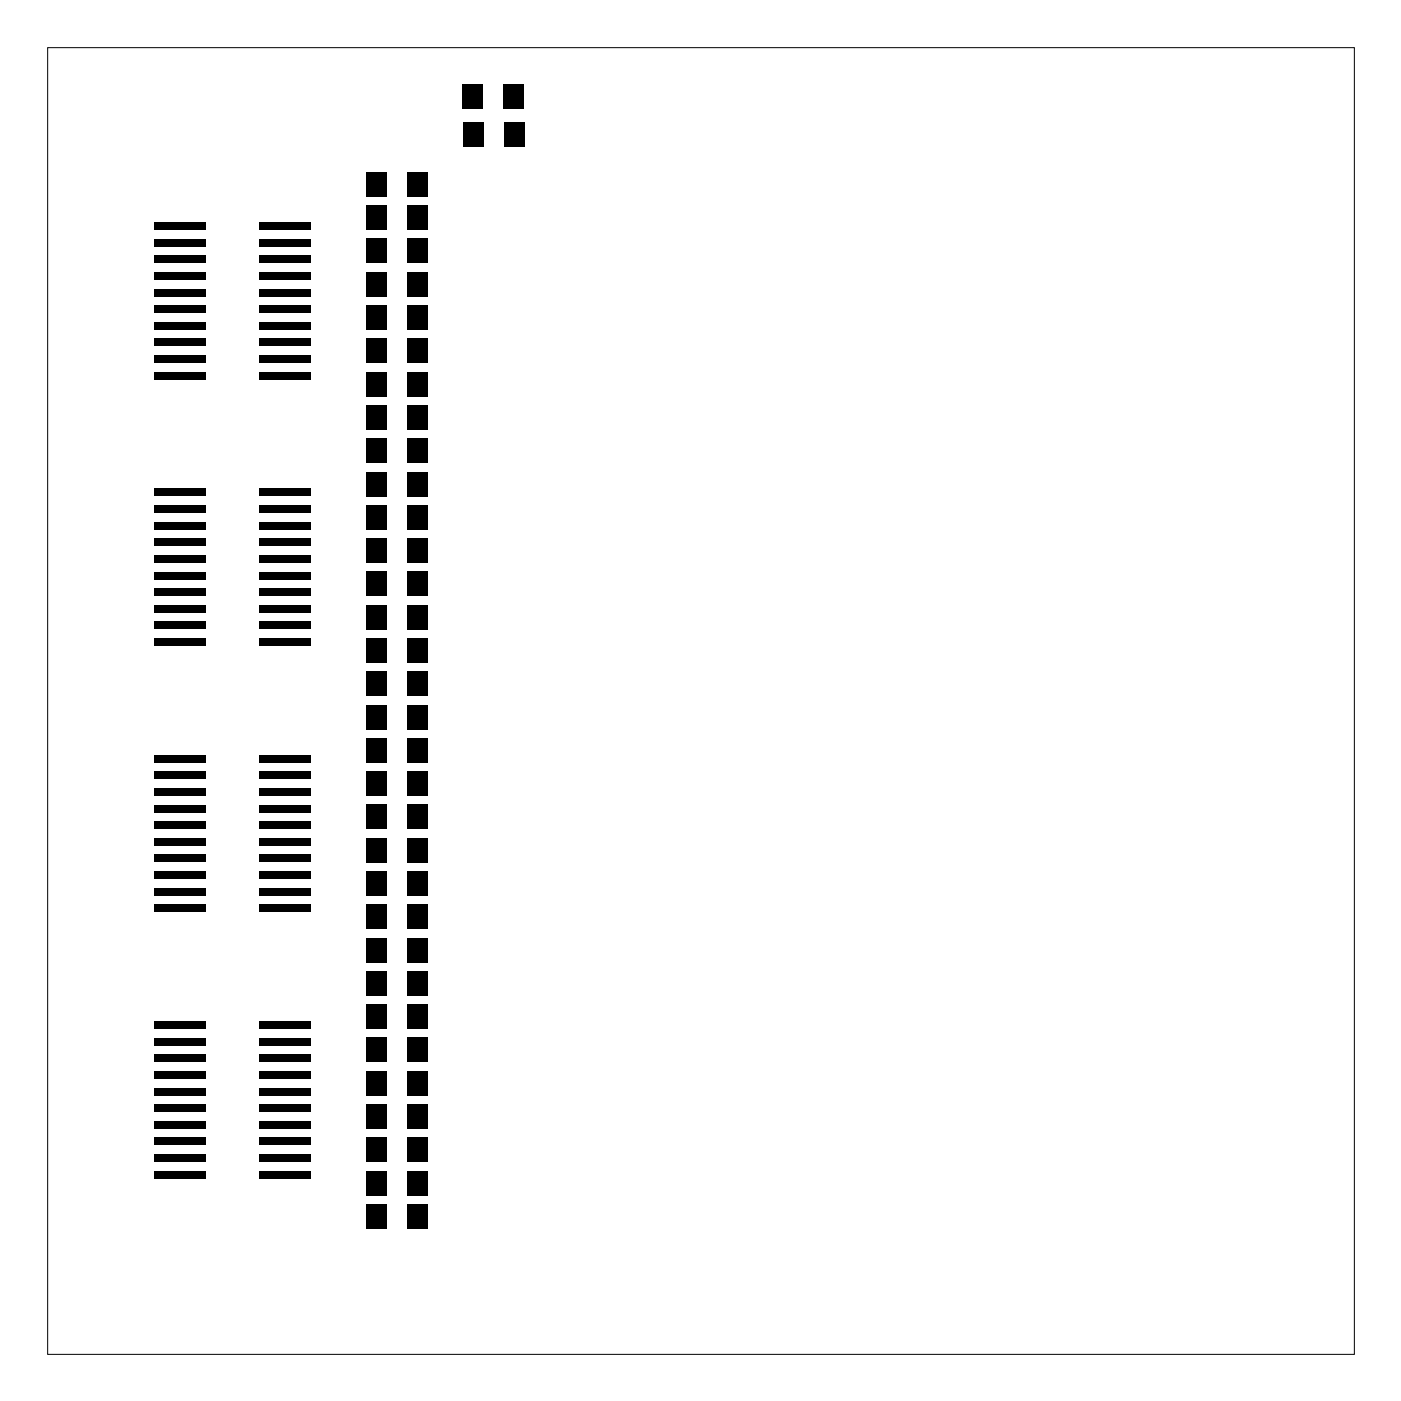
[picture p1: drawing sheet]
<svg xmlns="http://www.w3.org/2000/svg" width="107mm" height="107mm" viewBox="0 0 107 107" stroke-linecap="round" stroke-linejoin="round" font-family="sans-serif">
<path d="M3.6 3.6h99.7v99.7h-99.7z" fill="none" stroke="#000" stroke-width=".08"/>
<g fill="#000">
<path d="M11.8 16.9h3.9v.6h-3.9zM11.8 18.2h3.9v.6h-3.9zM19.8 18.2h3.9v.6h-3.9zM19.8 16.9h3.9v.6h-3.9zM27.9 18.2h1.6v1.9h-1.6zM27.9 15.7h1.6v1.9h-1.6zM27.9 13.1h1.6v1.9h-1.6zM31 18.2h1.6v1.9h-1.6zM31 15.7h1.6v1.9h-1.6zM31 13.1h1.6v1.9h-1.6zM35.2 6.4h1.6v1.9h-1.6zM35.3 9.3h1.6v1.9h-1.6z"/>
<path d="M38.3 6.4h1.6v1.9h-1.6zM38.4 9.3h1.6v1.9h-1.6zM11.8 37.3h3.9v.6h-3.9zM11.8 38.5h3.9v.6h-3.9zM11.8 19.5h3.9v.6h-3.9zM11.8 20.8h3.9v.6h-3.9zM11.8 22h3.9v.6h-3.9zM11.8 23.3h3.9v.6h-3.9zM11.8 24.6h3.9v.6h-3.9zM11.8 25.8h3.9v.6h-3.9zM11.8 27.1h3.9v.6h-3.9zM11.8 28.4h3.9v.6h-3.9z"/>
<path d="M19.8 38.5h3.9v.6h-3.9zM19.8 37.3h3.9v.6h-3.9zM19.8 28.4h3.9v.6h-3.9zM19.8 27.1h3.9v.6h-3.9zM19.8 25.8h3.9v.6h-3.9zM19.8 24.6h3.9v.6h-3.9zM19.8 23.3h3.9v.6h-3.9zM19.8 22h3.9v.6h-3.9zM19.8 20.8h3.9v.6h-3.9zM19.8 19.5h3.9v.6h-3.9zM27.9 28.4h1.6v1.9h-1.6zM27.9 25.8h1.6v1.9h-1.6z"/>
<path d="M27.9 30.9h1.6v1.9h-1.6zM27.9 23.3h1.6v1.9h-1.6zM27.9 20.7h1.6v1.9h-1.6zM27.9 38.5h1.6v1.9h-1.6zM27.9 36h1.6v1.9h-1.6zM27.9 33.4h1.6v1.9h-1.6zM31 28.4h1.6v1.9h-1.6zM31 25.8h1.6v1.9h-1.6zM31 30.9h1.6v1.9h-1.6zM31 23.3h1.6v1.9h-1.6zM31 20.7h1.6v1.9h-1.6zM31 38.5h1.6v1.9h-1.6z"/>
<path d="M31 36h1.6v1.9h-1.6zM31 33.4h1.6v1.9h-1.6zM11.8 57.6h3.9v.6h-3.9zM11.8 58.8h3.9v.6h-3.9zM11.8 39.8h3.9v.6h-3.9zM11.8 41.1h3.9v.6h-3.9zM11.8 42.3h3.9v.6h-3.9zM11.8 43.6h3.9v.6h-3.9zM11.8 44.9h3.9v.6h-3.9zM11.8 46.2h3.9v.6h-3.9zM11.8 47.4h3.9v.6h-3.9zM11.8 48.7h3.9v.6h-3.9z"/>
<path d="M19.8 58.8h3.9v.6h-3.9zM19.8 57.6h3.9v.6h-3.9zM19.8 48.7h3.9v.6h-3.9zM19.8 47.4h3.9v.6h-3.9zM19.8 46.2h3.9v.6h-3.9zM19.8 44.9h3.9v.6h-3.9zM19.8 43.6h3.9v.6h-3.9zM19.8 42.3h3.9v.6h-3.9zM19.8 41.1h3.9v.6h-3.9zM19.8 39.8h3.9v.6h-3.9zM27.9 58.8h1.6v1.9h-1.6zM27.9 56.3h1.6v1.9h-1.6z"/>
<path d="M27.9 53.8h1.6v1.9h-1.6zM27.9 48.7h1.6v1.9h-1.6zM27.9 46.1h1.6v1.9h-1.6zM27.9 51.2h1.6v1.9h-1.6zM27.9 43.6h1.6v1.9h-1.6zM27.9 41.1h1.6v1.9h-1.6zM31 58.8h1.6v1.9h-1.6zM31 56.3h1.6v1.9h-1.6zM31 53.8h1.6v1.9h-1.6zM31 48.7h1.6v1.9h-1.6zM31 46.1h1.6v1.9h-1.6zM31 51.2h1.6v1.9h-1.6z"/>
<path d="M31 43.6h1.6v1.9h-1.6zM31 41.1h1.6v1.9h-1.6zM11.8 60.1h3.9v.6h-3.9zM11.8 61.4h3.9v.6h-3.9zM11.8 62.7h3.9v.6h-3.9zM11.8 63.9h3.9v.6h-3.9zM11.8 65.2h3.9v.6h-3.9zM11.8 66.5h3.9v.6h-3.9zM11.8 67.7h3.9v.6h-3.9zM11.8 69h3.9v.6h-3.9zM11.8 77.9h3.9v.6h-3.9zM11.8 79.2h3.9v.6h-3.9z"/>
<path d="M19.8 69h3.9v.6h-3.9zM19.8 67.7h3.9v.6h-3.9zM19.8 66.5h3.9v.6h-3.9zM19.8 65.2h3.9v.6h-3.9zM19.8 63.9h3.9v.6h-3.9zM19.8 62.7h3.9v.6h-3.9zM19.8 61.4h3.9v.6h-3.9zM19.8 60.1h3.9v.6h-3.9zM19.8 79.2h3.9v.6h-3.9zM19.8 77.9h3.9v.6h-3.9zM27.9 69h1.6v1.9h-1.6zM27.9 66.5h1.6v1.9h-1.6z"/>
<path d="M27.9 71.5h1.6v1.9h-1.6zM27.9 63.9h1.6v1.9h-1.6zM27.9 61.4h1.6v1.9h-1.6zM27.9 79.2h1.6v1.9h-1.6zM27.9 76.6h1.6v1.9h-1.6zM27.9 74.1h1.6v1.9h-1.6zM31 69h1.6v1.9h-1.6zM31 66.5h1.6v1.9h-1.6zM31 71.5h1.6v1.9h-1.6zM31 63.9h1.6v1.9h-1.6zM31 61.4h1.6v1.9h-1.6zM31 79.2h1.6v1.9h-1.6z"/>
<path d="M31 76.6h1.6v1.9h-1.6zM31 74.1h1.6v1.9h-1.6zM11.8 80.4h3.9v.6h-3.9zM11.8 81.7h3.9v.6h-3.9zM11.8 83h3.9v.6h-3.9zM11.8 84.3h3.9v.6h-3.9zM11.8 85.5h3.9v.6h-3.9zM11.8 86.8h3.9v.6h-3.9zM11.8 88.1h3.9v.6h-3.9zM11.8 89.3h3.9v.6h-3.9zM19.8 89.3h3.9v.6h-3.9zM19.8 88.1h3.9v.6h-3.9z"/>
<path d="M19.8 86.8h3.9v.6h-3.9zM19.8 85.5h3.9v.6h-3.9zM19.8 84.3h3.9v.6h-3.9zM19.8 83h3.9v.6h-3.9zM19.8 81.7h3.9v.6h-3.9zM19.8 80.4h3.9v.6h-3.9zM27.9 89.3h1.6v1.9h-1.6zM27.9 86.8h1.6v1.9h-1.6zM27.9 91.9h1.6v1.9h-1.6zM27.9 84.2h1.6v1.9h-1.6zM27.9 81.7h1.6v1.9h-1.6zM31 89.3h1.6v1.9h-1.6z"/>
<path d="M31 86.8h1.6v1.9h-1.6zM31 91.9h1.6v1.9h-1.6zM31 84.2h1.6v1.9h-1.6zM31 81.7h1.6v1.9h-1.6z"/>
</g>
</svg>
